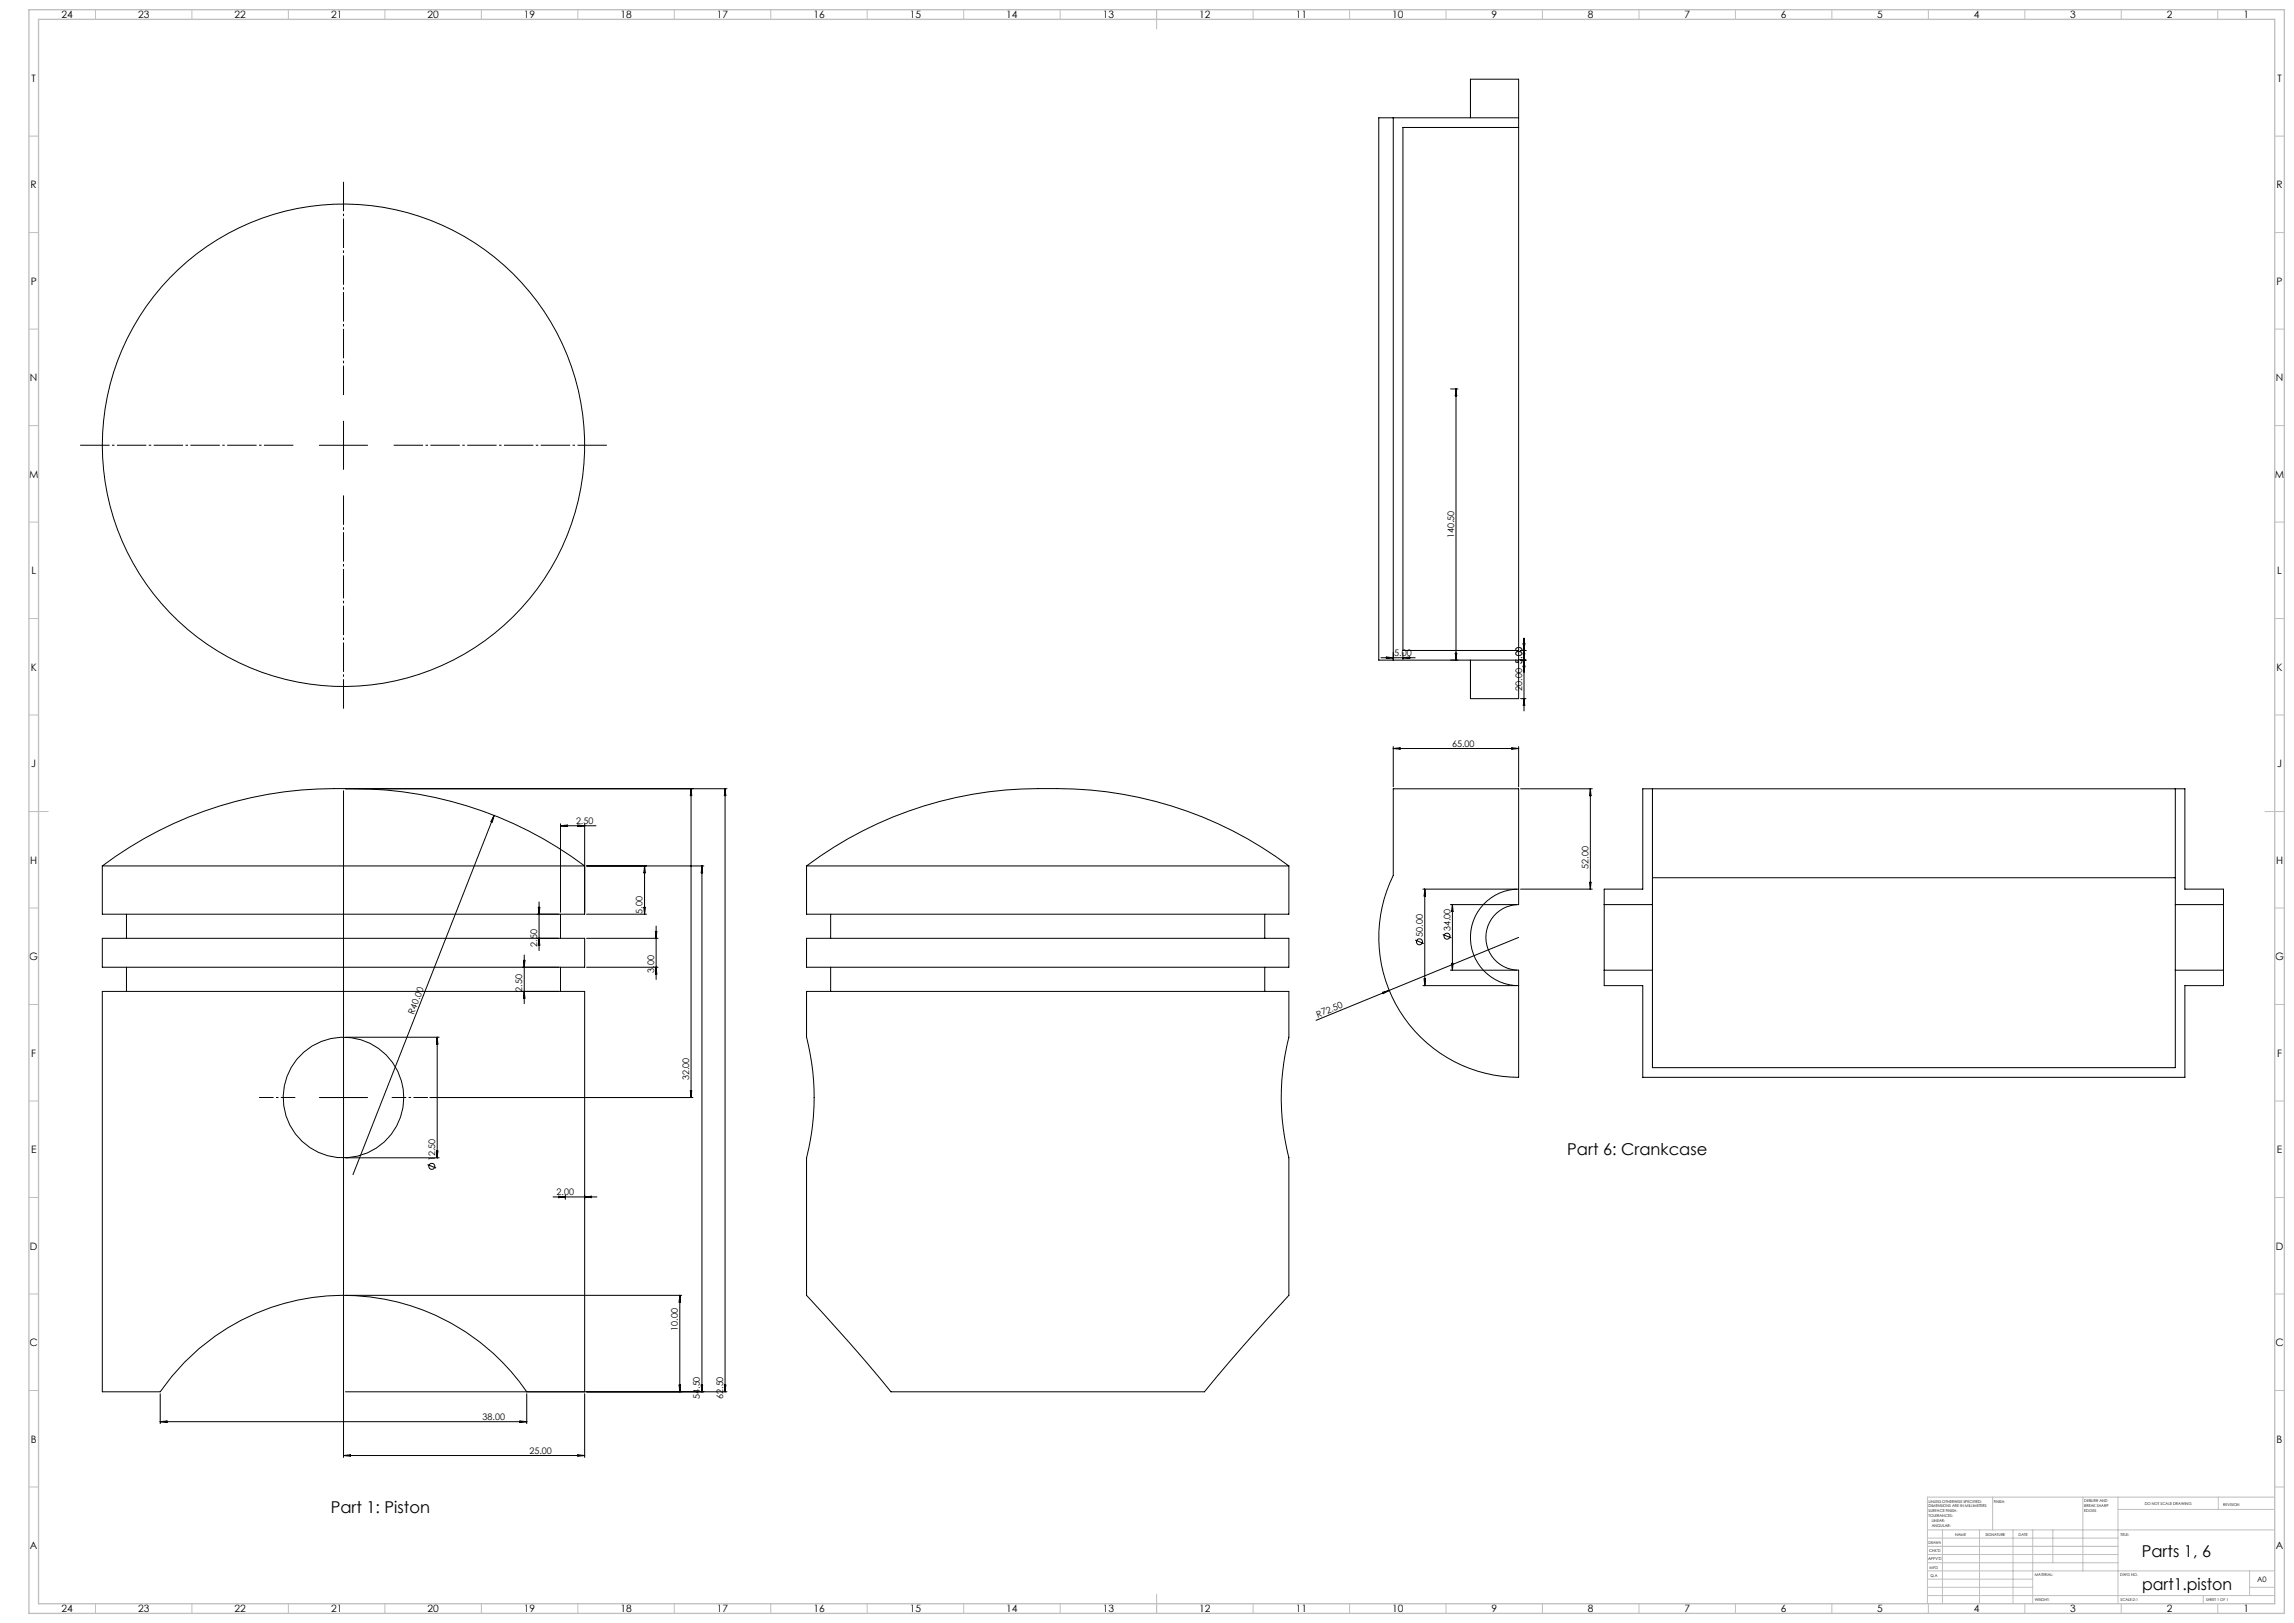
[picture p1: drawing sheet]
<svg xmlns="http://www.w3.org/2000/svg" width="1189mm" height="841mm" viewBox="0 0 1189 841" stroke-linecap="round" stroke-linejoin="round" font-family="sans-serif">
<defs><g id="words">
<g font-size="8.5">
<text x="812" y="598">Part 6: Crankcase</text>
<text x="171" y="784">Part 1: Piston</text>
<text x="1110" y="807">Parts 1, 6</text>
<text x="1110" y="824">part1.piston</text>
</g>
<g font-size="5.3">
<text x="32" y="9">24</text>
<text x="72" y="9">23</text>
<text x="122" y="9">22</text>
<text x="172" y="9">21</text>
<text x="222" y="9">20</text>
<text x="272" y="9">19</text>
<text x="322" y="9">18</text>
<text x="372" y="9">17</text>
<text x="422" y="9">16</text>
<text x="472" y="9">15</text>
<text x="522" y="9">14</text>
<text x="572" y="9">13</text>
<text x="622" y="9">12</text>
<text x="672" y="9">11</text>
<text x="722" y="9">10</text>
<text x="773" y="9">9</text>
<text x="823" y="9">8</text>
<text x="873" y="9">7</text>
<text x="923" y="9">6</text>
<text x="973" y="9">5</text>
<text x="1023" y="9">4</text>
<text x="1073" y="9">3</text>
<text x="1123" y="9">2</text>
<text x="1163" y="9">1</text>
<text x="16" y="42">T</text>
<text x="1180" y="42">T</text>
<text x="16" y="97">R</text>
<text x="1180" y="97">R</text>
<text x="16" y="147">P</text>
<text x="1180" y="147">P</text>
<text x="16" y="197">N</text>
<text x="1180" y="197">N</text>
<text x="15" y="247">M</text>
<text x="1179" y="247">M</text>
<text x="16" y="297">L</text>
<text x="1180" y="297">L</text>
<text x="16" y="347">K</text>
<text x="1180" y="347">K</text>
<text x="16" y="397">J</text>
<text x="1180" y="397">J</text>
<text x="16" y="447">H</text>
<text x="1180" y="447">H</text>
<text x="15" y="497">G</text>
<text x="1179" y="497">G</text>
<text x="16" y="547">F</text>
<text x="1180" y="547">F</text>
<text x="16" y="597">E</text>
<text x="1180" y="597">E</text>
<text x="16" y="647">D</text>
<text x="1180" y="647">D</text>
<text x="15" y="697">C</text>
<text x="1179" y="697">C</text>
<text x="16" y="747">B</text>
<text x="1180" y="747">B</text>
<text x="16" y="803">A</text>
<text x="1180" y="803">A</text>
<text x="32" y="835">24</text>
<text x="72" y="835">23</text>
<text x="122" y="835">22</text>
<text x="172" y="835">21</text>
<text x="222" y="835">20</text>
<text x="272" y="835">19</text>
<text x="322" y="835">18</text>
<text x="372" y="835">17</text>
<text x="422" y="835">16</text>
<text x="472" y="835">15</text>
<text x="522" y="835">14</text>
<text x="572" y="835">13</text>
<text x="622" y="835">12</text>
<text x="672" y="835">11</text>
<text x="722" y="835">10</text>
<text x="773" y="835">9</text>
<text x="823" y="835">8</text>
<text x="873" y="835">7</text>
<text x="923" y="835">6</text>
<text x="973" y="835">5</text>
<text x="1023" y="835">4</text>
<text x="1073" y="835">3</text>
<text x="1123" y="835">2</text>
<text x="1163" y="835">1</text>
</g>
<g font-size="4.7">
<text x="754" y="279" transform="rotate(-90 754 279)">140.50</text>
<text x="723" y="340">5.00</text>
<text x="789" y="358" transform="rotate(-90 789 358)">20.00 5.00</text>
<text x="753" y="387">65.00</text>
<text x="299" y="427">2.50</text>
<text x="823" y="450" transform="rotate(-90 823 450)">52.00</text>
<text x="333" y="473" transform="rotate(-90 333 473)">5.00</text>
<text x="737" y="485" transform="rotate(-90 737 485)">50.00</text>
<text x="752" y="483" transform="rotate(-90 752 483)">34.00</text>
<text x="278" y="490" transform="rotate(-90 278 490)">2.50</text>
<text x="339" y="504" transform="rotate(-90 339 504)">3.00</text>
<text x="271" y="514" transform="rotate(-90 271 514)">2.50</text>
<text x="214" y="526" transform="rotate(-69 214 526)">R40.00</text>
<text x="683" y="527" transform="rotate(-22 683 527)">R72.50</text>
<text x="357" y="560" transform="rotate(-90 357 560)">32.00</text>
<text x="226" y="602" transform="rotate(-90 226 602)">12.50</text>
<text x="289" y="619">2.00</text>
<text x="351" y="690" transform="rotate(-90 351 690)">10.00</text>
<text x="363" y="725" transform="rotate(-90 363 725)">54.50</text>
<text x="375" y="725" transform="rotate(-90 375 725)">62.50</text>
<text x="250" y="736">38.00</text>
<text x="274" y="753">25.00</text>
</g>
<text font-size="3.9" x="1170" y="820">A0</text>
<g font-size="2">
<text x="1000" y="779">UNLESS OTHERWISE SPECIFIED:</text>
<text x="1033" y="779">FINISH:</text>
<text x="1080" y="778">DEBURR AND</text>
<text x="1112" y="780">DO NOT SCALE DRAWING</text>
<text x="1000" y="781">DIMENSIONS ARE IN MILLIMETERS</text>
<text x="1000" y="784">SURFACE FINISH:</text>
<text x="1080" y="781">BREAK SHARP</text>
<text x="1080" y="783">EDGES</text>
<text x="1152" y="780">REVISION</text>
<text x="1000" y="786">TOLERANCES:</text>
<text x="1001" y="789">LINEAR:</text>
<text x="1001" y="791">ANGULAR:</text>
<text x="1013" y="796">NAME</text>
<text x="1029" y="796">SIGNATURE</text>
<text x="1046" y="796">DATE</text>
<text x="1099" y="796">TITLE:</text>
<text x="1000" y="800">DRAWN</text>
<text x="999" y="808">APPV'D</text>
<text x="1000" y="804">CHK'D</text>
<text x="1000" y="813">MFG</text>
<text x="1001" y="817">Q.A</text>
<text x="1055" y="817">MATERIAL:</text>
<text x="1099" y="817">DWG NO.</text>
<text x="1055" y="830">WEIGHT:</text>
<text x="1099" y="830">SCALE:2:1</text>
<text x="1143" y="830">SHEET 1 OF 1</text>
</g>
</g></defs>
<g fill="none" stroke="#000" stroke-width=".52">
<path d="M722 61h-7v281h7M722 61v281M722 61h65M762 61v-20h25v321h-25v-20M787 66h-60v271h60M178 218v25M752 202h4M755 202v140M755 202v3h-1zM166 231h25M727 338v4M754 339h1v3z"/>
<path d="M788 337h3M790 339v7zM790 333v4zM790 331v37M716 341h17M719 340l3 1h-3zM722 342h65M727 341l4-1v1zM788 342h3M788 362h3M790 362v4zM722 387v21"/>
<path d="M722 388h65M722 388l4-1v1zM784 387l3 1h-3zM787 387v21M178 410v345M179 409h198M358 409l1 3h-1zM358 409v160M376 409v312M376 409v3h-1zM722 409h65v60a17 17 0 0 0-17 17 17 17 0 0 0 17 17v55a73 73 0 0 1-65-104zM788 409h37"/>
<path d="M824 409v52M824 409l1 3h-1zM856 409v60M1127 409v60M256 423l-73 186M256 423l-1 3h-1zM291 427v46M291 428h18M291 428h3zM299 428h4h-4zM303 427v47h-250v-25M53 449a205 205 0 0 1 130-40 201 201 0 0 1 120 40z"/>
<path d="M304 449h61M334 449v3zM334 449v25M364 449v272M364 449v3h-1zM418 449a205 205 0 0 1 130-40 200 200 0 0 1 120 40M418 449v25h250v-25M418 449h250M824 457h1l-1 4zM856 455h271M66 474v12M278 474h12"/>
<path d="M279 470h1l-1 4zM279 467v26M291 474v12M304 474h31M334 470v4zM340 480v28M431 474v12M656 474v12M737 461h49M738 461v50M738 461l1 3h-1zM752 469h34"/>
<path d="M753 469v34M753 469v3h-1zM787 461a25 25 0 0 0-25 25 25 25 0 0 0 25 25M788 461h37M831 469v34M831 469v-8h20v-52h281v52h20v8M831 469h25M856 469v34M1127 469v34M1127 469h25M1152 469v34M53 486h250v15h-250z"/>
<path d="M271 498h1v3zM272 495v25M278 486h12M279 486l1 4h-1zM304 486h37M340 483v3zM418 486h250v15h-250zM733 487l5 2M748 484l4 2M752 499h1v4zM787 486l-105 43M53 514h250v207h-30a115 115 0 0 0-190 0h-30z"/>
<path d="M66 501v13M271 501h19M271 514h19M272 514v3h-1zM291 501v13M304 501h37M340 501v4zM418 514h250v23a126 126 0 0 0 0 63v71l-25 28-19 22h-162l-17-20-27-30v-71a125 125 0 0 0 0-62zM431 501v13M656 501v13M717 514l3-1-3 2zM737 511h49"/>
<path d="M738 507h1l-1 4zM752 503h34M831 503v8h20v47h281v-47h20v-8M831 503h25M856 503v50h271v-50M1127 503h25M179 537h49M227 537v63M227 537v4h-1zM166 569h25M223 569h136M358 565h1l-1 4z"/>
<path d="M179 600h49M226 596h1v4zM222 603l4 2M289 620h4l-4 1zM293 619v2M287 620h22M303 620h4v1zM179 671h174M352 671v50M352 671l1 4h-1zM352 718h1l-1 3zM363 718h1v3z"/>
<path d="M375 718h1v3zM83 722v16M83 737h190M83 737l4-1v1zM179 721h198M269 736l4 1h-4zM273 722v16M303 722v33M178 754h125M178 754h4v1zM299 754h4l-4 1z"/>
<circle cx="178" cy="231" r="125"/>
<circle cx="736" cy="488" r="1.6"/>
<circle cx="750" cy="485" r="1.5"/>
<circle cx="178" cy="569" r="31"/>
<circle cx="224" cy="604" r="1.6"/>
</g>
<path d="M178 544v-19M153 569h-19M203 569h19M178 594v18" fill="none" stroke="#000" stroke-width=".52" stroke-dasharray="15.2 1.3 1.3 1.3" stroke-dashoffset="7.8" stroke-linecap="butt"/>
<path d="M178 206v-113M153 231h-112M203 231h113M178 256v112" fill="none" stroke="#000" stroke-width=".52" stroke-dasharray="15.2 1.3 1.3 1.3" stroke-dashoffset="-1" stroke-linecap="butt"/>
<g fill="none" stroke="#c0c0c0" stroke-width=".52">
<path d="M49 5v5M99 5v5M149 5v5M199 5v5M249 5v5M299 5v5M349 5v5M399 5v5M449 5v5M499 5v5M549 5v5M599 5v10"/>
<path d="M649 5v5M699 5v5M749 5v5M799 5v5M849 5v5M899 5v5M949 5v5M999 5v5M1049 5v5M1099 5v5M1149 5v5M15 71h5"/>
<path d="M1179 71h5M15 121h5M1179 121h5M15 171h5M1179 171h5M15 221h5M1179 221h5M15 271h5M1179 271h5M15 321h5M1179 321h5M15 371h5"/>
<path d="M1179 371h5M15 421h10M1174 421h10M15 471h5M1179 471h5M15 521h5M1179 521h5M15 571h5M1179 571h5M15 621h5M1179 621h5M15 671h5"/>
<path d="M1179 671h5M15 721h5M1179 721h5M15 771h5M1033 776v17M1080 776v38M1098 776v55M1150 776v6M1179 771h5M1179 776h-180v55M999 793h180M999 797h99"/>
<path d="M1007 793v38M1026 793v38M1043 793v38M1054 793v38M1064 793v17M1098 782h81M999 810h99M999 806h99M999 801h99M999 818h55M999 814h180M1166 814v13"/>
<path d="M49 831v5M99 831v5M149 831v5M199 831v5M249 831v5M299 831v5M349 831v5M399 831v5M449 831v5M499 831v5M549 831v5M599 826v10"/>
<path d="M649 831v5M699 831v5M749 831v5M799 831v5M849 831v5M899 831v5M949 831v5M999 827h180M999 823h55M999 831v5M1049 831v5M1099 831v5"/>
<path d="M1142 827v4M1149 831v5M1166 823h13"/>
</g>
<path d="M15 5h1169v831h-1169zM20 10h1159v821h-1159z" fill="none" stroke="#c0c0c0" stroke-width=".7"/>
<use href="#words"/>
</svg>
